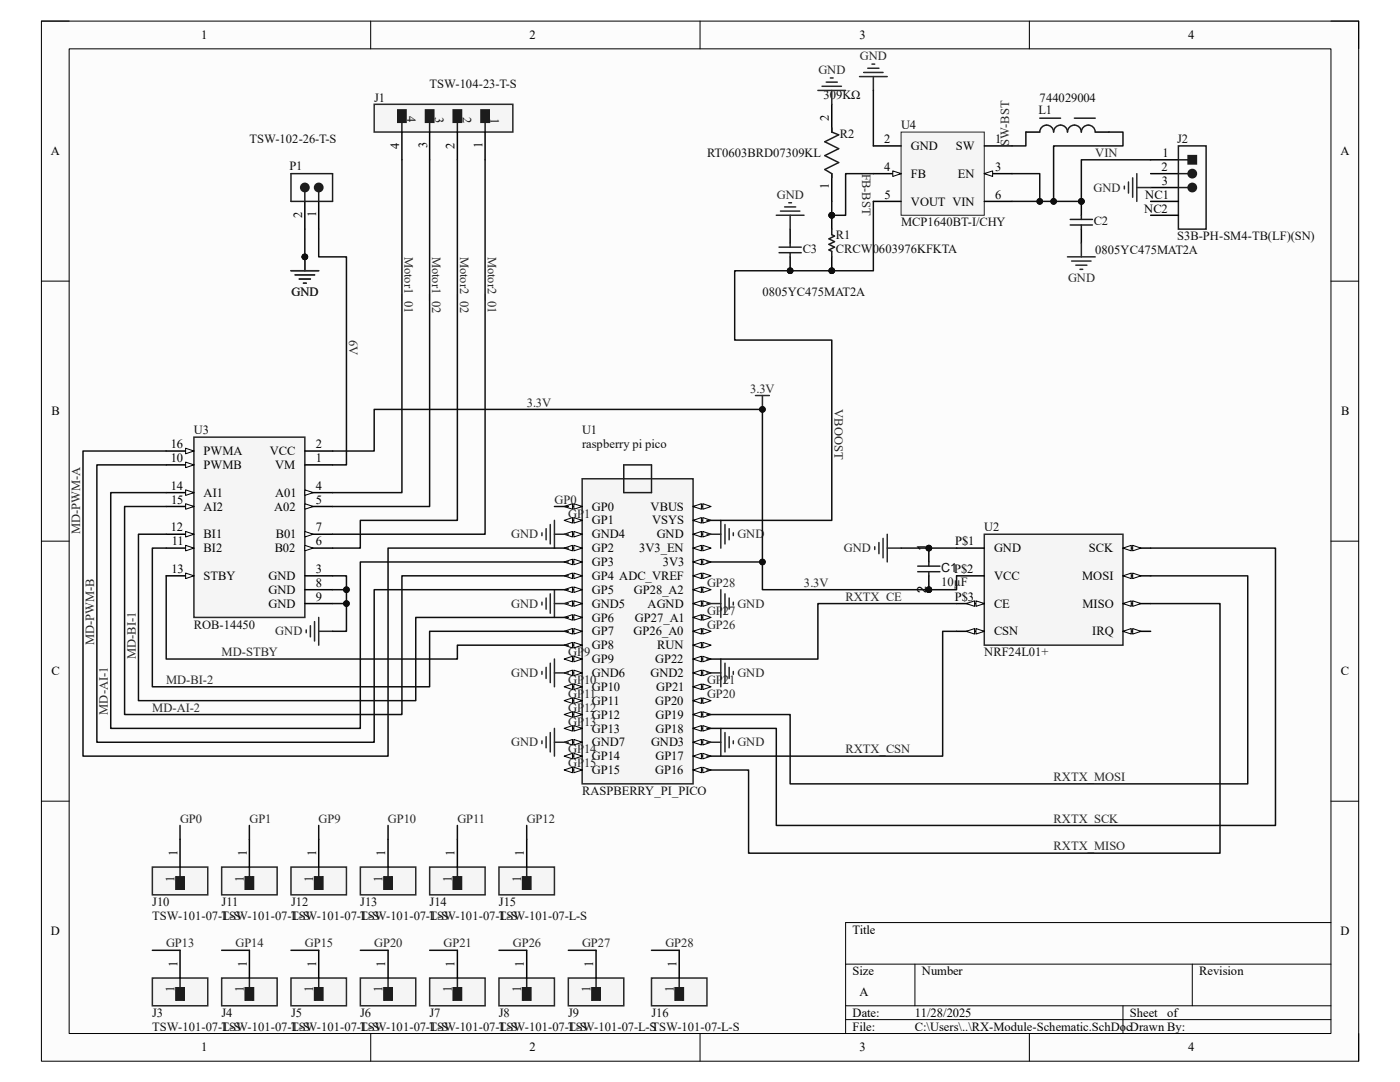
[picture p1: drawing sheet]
<svg xmlns="http://www.w3.org/2000/svg" width="279mm" height="216mm" viewBox="0 0 279 216" stroke-linecap="round" stroke-linejoin="round" font-family="sans-serif">
<defs><g id="words">
<g font-size="2.5">
<text x="40.2" y="7.8">1</text>
<text x="105.7" y="7.8">2</text>
<text x="171.5" y="7.8">3</text>
<text x="237.1" y="7.8">4</text>
<text x="79.7" y="29.7" transform="rotate(-90 79.7 29.7)">4</text>
<text x="85.2" y="29.6" transform="rotate(-90 85.2 29.6)">3</text>
<text x="90.7" y="29.7" transform="rotate(-90 90.7 29.7)">2</text>
<text x="96.3" y="29.5" transform="rotate(-90 96.3 29.5)">1</text>
<text x="165.4" y="24.1" transform="rotate(-90 165.4 24.1)">2</text>
<text x="176.4" y="28.6">2</text>
<text x="181.8" y="29.9">GND</text>
<text x="190.8" y="29.9">SW</text>
<text x="198.6" y="28.6">1</text>
<text x="10.1" y="31">A</text>
<text x="176.4" y="34.1">4</text>
<text x="181.8" y="35.5">FB</text>
<text x="191.2" y="35.5">EN</text>
<text x="198.6" y="34.1">3</text>
<text x="231.8" y="34.1">2</text>
<text x="232" y="31.3">1</text>
<text x="267.5" y="31">A</text>
<text x="165.4" y="37.8" transform="rotate(-90 165.4 37.8)">1</text>
<text x="176.5" y="39.6">5</text>
<text x="181.8" y="41">VOUT VIN</text>
<text x="198.6" y="39.6">6</text>
<text x="228.6" y="39.6">NC1</text>
<text x="231.9" y="36.9">3</text>
<text x="60.3" y="43.6" transform="rotate(-90 60.3 43.6)">2</text>
<text x="63.1" y="43.3" transform="rotate(-90 63.1 43.3)">1</text>
<text x="228.3" y="42.4">NC2</text>
<text x="10.2" y="82.9">B</text>
<text x="267.6" y="82.9">B</text>
<text x="34.1" y="89.5">16</text>
<text x="63" y="89.5">2</text>
<text x="34.1" y="92.2">10</text>
<text x="40.6" y="90.8">PWMA</text>
<text x="40.6" y="93.6">PWMB</text>
<text x="53.8" y="90.8">VCC</text>
<text x="54.9" y="93.6">VM</text>
<text x="63" y="92.2">1</text>
<text x="34.1" y="97.7">14</text>
<text x="34.2" y="100.5">15</text>
<text x="40.6" y="99.1">AI1</text>
<text x="40.6" y="101.9">AI2</text>
<text x="54.7" y="101.9">A02</text>
<text x="54.9" y="99.1">A01</text>
<text x="63" y="97.7">4</text>
<text x="63" y="100.5">5</text>
<text x="118.1" y="101.9">GP0</text>
<text x="129.8" y="101.9">VBUS</text>
<text x="34.1" y="106">12</text>
<text x="40.6" y="107.4">BI1</text>
<text x="55" y="107.4">B01</text>
<text x="63" y="106">7</text>
<text x="118.1" y="104.6">GP1</text>
<text x="118.1" y="107.4">GND4</text>
<text x="130.1" y="104.6">VSYS</text>
<text x="131.1" y="107.4">GND</text>
<text x="34.3" y="108.8">11</text>
<text x="40.6" y="110.2">BI2</text>
<text x="54.8" y="110.2">B02</text>
<text x="63" y="108.8">6</text>
<text x="118.1" y="110.2">GP2</text>
<text x="118.1" y="112.9">GP3</text>
<text x="127.6" y="110.2">3V3_EN</text>
<text x="132.3" y="112.9">3V3</text>
<text x="184.8" y="109.9" transform="rotate(-90 184.8 109.9)">1</text>
<text x="190.6" y="108.8">P$1</text>
<text x="198.4" y="110.2">GND</text>
<text x="217.3" y="110.2">SCK</text>
<text x="34.2" y="114.3">13</text>
<text x="40.6" y="115.7">STBY</text>
<text x="53.6" y="115.7">GND</text>
<text x="53.6" y="118.5">GND</text>
<text x="63" y="114.3">3</text>
<text x="63" y="117.1">8</text>
<text x="63" y="119.9">9</text>
<text x="118.1" y="115.7">GP4 ADC_VREF</text>
<text x="118.1" y="118.5">GP5</text>
<text x="126.5" y="118.5">GP28_A2</text>
<text x="184.8" y="118.4" transform="rotate(-90 184.8 118.4)">2</text>
<text x="190.5" y="119.9">P$3</text>
<text x="198.4" y="115.7">VCC</text>
<text x="216" y="115.7">MOSI</text>
<text x="53.6" y="121.3">GND</text>
<text x="118.1" y="121.3">GND5</text>
<text x="118.1" y="124">GP6</text>
<text x="126.7" y="124">GP27_A1</text>
<text x="129.2" y="121.3">AGND</text>
<text x="198.4" y="121.3">CE</text>
<text x="216" y="121.3">MISO</text>
<text x="118.1" y="126.8">GP7</text>
<text x="118.1" y="129.6">GP8</text>
<text x="126.4" y="126.8">GP26_A0</text>
<text x="131.1" y="129.6">RUN</text>
<text x="198.4" y="126.8">CSN</text>
<text x="218" y="126.8">IRQ</text>
<text x="10.2" y="134.7">C</text>
<text x="118.1" y="132.3">GP9</text>
<text x="118.1" y="135.1">GND6</text>
<text x="118.1" y="137.9">GP10</text>
<text x="129.8" y="135.1">GND2</text>
<text x="130.8" y="132.3">GP22</text>
<text x="131" y="137.9">GP21</text>
<text x="267.6" y="134.7">C</text>
<text x="118.1" y="140.6">GP11</text>
<text x="118.1" y="143.4">GP12</text>
<text x="130.8" y="140.6">GP20</text>
<text x="130.8" y="143.4">GP19</text>
<text x="118.1" y="146.2">GP13</text>
<text x="118.1" y="148.9">GND7</text>
<text x="129.9" y="148.9">GND3</text>
<text x="130.8" y="146.2">GP18</text>
<text x="118.1" y="151.7">GP14</text>
<text x="118.1" y="154.5">GP15</text>
<text x="130.8" y="154.5">GP16</text>
<text x="130.8" y="151.7">GP17</text>
<text x="35.4" y="170.8" transform="rotate(-90 35.4 170.8)">1</text>
<text x="49.2" y="170.8" transform="rotate(-90 49.2 170.8)">1</text>
<text x="63.1" y="170.8" transform="rotate(-90 63.1 170.8)">1</text>
<text x="76.9" y="170.8" transform="rotate(-90 76.9 170.8)">1</text>
<text x="90.7" y="170.8" transform="rotate(-90 90.7 170.8)">1</text>
<text x="104.6" y="170.8" transform="rotate(-90 104.6 170.8)">1</text>
<text x="10.2" y="186.6">D</text>
<text x="170.1" y="186.3">Title</text>
<text x="267.5" y="186.6">D</text>
<text x="35.4" y="192.9" transform="rotate(-90 35.4 192.9)">1</text>
<text x="49.2" y="192.9" transform="rotate(-90 49.2 192.9)">1</text>
<text x="63.1" y="192.9" transform="rotate(-90 63.1 192.9)">1</text>
<text x="76.9" y="192.9" transform="rotate(-90 76.9 192.9)">1</text>
<text x="90.7" y="192.9" transform="rotate(-90 90.7 192.9)">1</text>
<text x="104.6" y="192.9" transform="rotate(-90 104.6 192.9)">1</text>
<text x="118.4" y="192.9" transform="rotate(-90 118.4 192.9)">1</text>
<text x="135" y="192.9" transform="rotate(-90 135 192.9)">1</text>
<text x="170.1" y="194.6">Size</text>
<text x="184" y="194.6">Number</text>
<text x="239.3" y="194.6">Revision</text>
<text x="170.1" y="202.9">Date:</text>
<text x="171.5" y="198.8">A</text>
<text x="182.6" y="202.9">11/28/2025</text>
<text x="225.5" y="202.9">Sheet</text>
<text x="232.9" y="202.9">of</text>
<text x="40.2" y="209.8">1</text>
<text x="105.7" y="209.8">2</text>
<text x="170.1" y="205.7">File:</text>
<text x="171.5" y="209.8">3</text>
<text x="182.6" y="205.7">C:\Users\..\RX-Module-Schematic.SchDocDrawn By:</text>
<text x="237.1" y="209.8">4</text>
</g>
<g font-size="2.5" fill="#262626">
<text x="171.6" y="12">GND</text>
<text x="163.3" y="14.7">GND</text>
<text x="201.4" y="29.1" transform="rotate(-90 201.4 29.1)">SW-BST</text>
<text x="172.1" y="34.6" transform="rotate(90 172.1 34.6)">FB-BST</text>
<text x="218.6" y="31.3">VIN</text>
<text x="155" y="39.6">GND</text>
<text x="218.2" y="38.3">GND</text>
<text x="80.7" y="51.3" transform="rotate(90 80.7 51.3)">Motor1_01</text>
<text x="86.3" y="51.3" transform="rotate(90 86.3 51.3)">Motor1_02</text>
<text x="91.8" y="51.3" transform="rotate(90 91.8 51.3)">Motor2_02</text>
<text x="97.4" y="51.3" transform="rotate(90 97.4 51.3)">Motor2_01</text>
<text x="58.2" y="59">GND</text>
<text x="213.1" y="56.2">GND</text>
<text x="69.7" y="67.9" transform="rotate(90 69.7 67.9)">6V</text>
<text x="105.1" y="81.2">3.3V</text>
<text x="149.7" y="78.4">3.3V</text>
<text x="166.5" y="81.7" transform="rotate(90 166.5 81.7)">VBOOST</text>
<text x="110.7" y="100.5">GP0</text>
<text x="16" y="106.6" transform="rotate(-90 16 106.6)">MD-PWM-A</text>
<text x="102" y="107.4">GND</text>
<text x="113.4" y="103.3">GP1</text>
<text x="147.2" y="107.4">GND</text>
<text x="168.4" y="110.2">GND</text>
<text x="141.1" y="117.1">GP28</text>
<text x="160.4" y="117.1">3.3V</text>
<text x="168.7" y="119.9">RXTX_CE</text>
<text x="102" y="121.3">GND</text>
<text x="141.1" y="125.4">GP26</text>
<text x="141.1" y="122.6">GP27</text>
<text x="147.2" y="121.3">GND</text>
<text x="18.8" y="128.7" transform="rotate(-90 18.8 128.7)">MD-PWM-B</text>
<text x="27.1" y="131.5" transform="rotate(-90 27.1 131.5)">MD-BI-1</text>
<text x="44.2" y="130.9">MD-STBY</text>
<text x="54.9" y="126.8">GND</text>
<text x="113.4" y="130.9">GP9</text>
<text x="33.1" y="136.5">MD-BI-2</text>
<text x="102" y="135.1">GND</text>
<text x="113.4" y="136.5">GP10</text>
<text x="141.1" y="136.5">GP21</text>
<text x="147.2" y="135.1">GND</text>
<text x="21.5" y="142.6" transform="rotate(-90 21.5 142.6)">MD-AI-1</text>
<text x="30.4" y="142">MD-AI-2</text>
<text x="113.4" y="139.2">GP11</text>
<text x="113.4" y="142">GP12</text>
<text x="141.1" y="139.2">GP20</text>
<text x="102" y="148.9">GND</text>
<text x="113.4" y="144.8">GP13</text>
<text x="147.2" y="148.9">GND</text>
<text x="113.4" y="150.3">GP14</text>
<text x="113.4" y="153.1">GP15</text>
<text x="168.7" y="150.3">RXTX_CSN</text>
<text x="210.3" y="155.9">RXTX_MOSI</text>
<text x="35.9" y="164.2">GP0</text>
<text x="49.8" y="164.2">GP1</text>
<text x="63.6" y="164.2">GP9</text>
<text x="77.4" y="164.2">GP10</text>
<text x="91.3" y="164.2">GP11</text>
<text x="105.1" y="164.2">GP12</text>
<text x="210.3" y="164.2">RXTX_SCK</text>
<text x="210.3" y="169.7">RXTX_MISO</text>
<text x="33.1" y="189.1">GP13</text>
<text x="47" y="189.1">GP14</text>
<text x="60.8" y="189.1">GP15</text>
<text x="74.7" y="189.1">GP20</text>
<text x="88.5" y="189.1">GP21</text>
<text x="102.4" y="189.1">GP26</text>
<text x="116.2" y="189.1">GP27</text>
<text x="132.8" y="189.1">GP28</text>
</g>
<g font-size="2.5" fill="#0e0e0e">
<text x="85.7" y="17.5">TSW-104-23-T-S</text>
<text x="74.7" y="20.3">J1</text>
<text x="81.3" y="23.2" transform="rotate(90 81.3 23.2)">4</text>
<text x="86.8" y="23.4" transform="rotate(90 86.8 23.4)">3</text>
<text x="92.4" y="23.3" transform="rotate(90 92.4 23.3)">2</text>
<text x="97.9" y="23.5" transform="rotate(90 97.9 23.5)">1</text>
<text x="164.3" y="19.7">309KΩ</text>
<text x="207.2" y="22.7">L1</text>
<text x="207.5" y="20.3">744029004</text>
<text x="49.8" y="28.6">TSW-102-26-T-S</text>
<text x="167.6" y="27.5">R2</text>
<text x="179.8" y="25.8">U4</text>
<text x="234.9" y="28.6">J2</text>
<text x="57.8" y="33.8">P1</text>
<text x="141.1" y="31.3">RT0603BRD07309KL</text>
<text x="166.8" y="47.7">R1</text>
<text x="179.8" y="45.2">MCP1640BT-I/CHY</text>
<text x="218.3" y="44.9">C2</text>
<text x="234.9" y="47.9">S3B-PH-SM4-TB(LF)(SN)</text>
<text x="160.2" y="50.4">C3</text>
<text x="166.8" y="50.4">CRCW0603976KFKTA</text>
<text x="218.6" y="50.7">0805YC475MAT2A</text>
<text x="152.1" y="59">0805YC475MAT2A</text>
<text x="38.7" y="86.7">U3</text>
<text x="116.2" y="89.5">raspberry pi pico</text>
<text x="116.2" y="86.7">U1</text>
<text x="196.4" y="106">U2</text>
<text x="187.8" y="116.8">10µF</text>
<text x="187.8" y="114.1">C1P$2</text>
<text x="38.7" y="125.4">ROB-14450</text>
<text x="196.4" y="130.9">NRF24L01+</text>
<text x="116.2" y="158.6">RASPBERRY_PI_PICO</text>
<text x="34.8" y="175.9" transform="rotate(-90 34.8 175.9)">1</text>
<text x="48.7" y="175.9" transform="rotate(-90 48.7 175.9)">1</text>
<text x="62.5" y="175.9" transform="rotate(-90 62.5 175.9)">1</text>
<text x="76.3" y="175.9" transform="rotate(-90 76.3 175.9)">1</text>
<text x="90.2" y="175.9" transform="rotate(-90 90.2 175.9)">1</text>
<text x="104" y="175.9" transform="rotate(-90 104 175.9)">1</text>
<text x="30.4" y="180.8">J10</text>
<text x="30.4" y="183.5">TSW-101-07-L-S</text>
<text x="44.2" y="180.8">J11</text>
<text x="44.2" y="183.5">TSW-101-07-L-S</text>
<text x="58.1" y="180.8">J12</text>
<text x="58.1" y="183.5">TSW-101-07-L-S</text>
<text x="71.9" y="180.8">J13</text>
<text x="71.9" y="183.5">TSW-101-07-L-S</text>
<text x="85.7" y="180.8">J14</text>
<text x="85.7" y="183.5">TSW-101-07-L-S</text>
<text x="99.6" y="180.8">J15</text>
<text x="99.6" y="183.5">TSW-101-07-L-S</text>
<text x="30.4" y="202.9">J3</text>
<text x="34.8" y="198" transform="rotate(-90 34.8 198)">1</text>
<text x="44.2" y="202.9">J4</text>
<text x="48.7" y="198" transform="rotate(-90 48.7 198)">1</text>
<text x="58.1" y="202.9">J5</text>
<text x="62.5" y="198" transform="rotate(-90 62.5 198)">1</text>
<text x="71.9" y="202.9">J6</text>
<text x="76.3" y="198" transform="rotate(-90 76.3 198)">1</text>
<text x="85.7" y="202.9">J7</text>
<text x="90.2" y="198" transform="rotate(-90 90.2 198)">1</text>
<text x="99.6" y="202.9">J8</text>
<text x="104" y="198" transform="rotate(-90 104 198)">1</text>
<text x="113.4" y="202.9">J9</text>
<text x="117.9" y="198" transform="rotate(-90 117.9 198)">1</text>
<text x="130" y="202.9">J16</text>
<text x="134.5" y="198" transform="rotate(-90 134.5 198)">1</text>
<text x="30.4" y="205.7">TSW-101-07-L-S</text>
<text x="44.2" y="205.7">TSW-101-07-L-S</text>
<text x="58.1" y="205.7">TSW-101-07-L-S</text>
<text x="71.9" y="205.7">TSW-101-07-L-S</text>
<text x="85.7" y="205.7">TSW-101-07-L-S</text>
<text x="99.6" y="205.7">TSW-101-07-L-S</text>
<text x="113.4" y="205.7">TSW-101-07-L-STSW-101-07-L-S</text>
</g>
</g></defs>
<path d="M8.3 4.2h262.9v207.6h-262.9z" fill-rule="evenodd" fill="#fcfcfc"/>
<path d="M8.3 4.2h262.9v207.6h-262.9z" fill="none" stroke="#000" stroke-width=".2"/>
<path d="M13.8 9.7h251.8v196.5h-251.8z" fill-rule="evenodd" fill="#fcfcfc"/>
<g fill="none" stroke="#000" stroke-width=".2">
<path d="M8.3 4.2h5.5M13.8 9.7h251.8v196.5h-251.8zM74 4.2v5.5M139.7 4.2v5.5M205.4 4.2v5.5M265.6 4.2h5.6v5.5M8.3 56.1h5.5M265.6 56.1h5.6M8.3 108h5.5M265.6 108h5.6M8.3 159.9h5.5M265.6 159.9h5.6"/>
<path d="M168.8 192.4h96.8M182.6 192.4v8.3M237.9 192.4v8.3M265.6 184.1h-96.8v22.1M74 206.2v5.6M139.7 206.2v5.6M168.8 200.7h96.8M168.8 203.5h96.8M205.4 206.2v5.6M224.1 200.7v5.5M271.2 206.2v5.6"/>
</g>
<path d="M116.2 95.5h22.1v60.9h-22.1z" fill-rule="evenodd" fill="#f5f5f5"/>
<path d="M116.2 95.5h22.1v60.9h-22.1z" fill="none" stroke="#262626" stroke-width=".3"/>
<path d="M124.5 92.8h5.5v5.5h-5.5z" fill="none" stroke="#1c1c1c" stroke-width=".3"/>
<path d="M113.4 101.1h2.8" fill="none" stroke="#000" stroke-width=".3"/>
<path d="M114.5 100.5l1.7 .6-1.7 .5z" fill="#fbfbfb"/>
<path d="M114.5 100.5l1.7 .6-1.7 .5z" fill="none" stroke="#000" stroke-width=".2"/>
<path d="M112.6 101.1l1.6-.6v1.1z" fill="#fbfbfb"/>
<path d="M112.6 101.1l1.6-.6v1.1z" fill="none" stroke="#000" stroke-width=".2"/>
<path d="M113.4 103.8h2.8" fill="none" stroke="#000" stroke-width=".3"/>
<path d="M114.5 103.3l1.7 .5-1.7 .6z" fill="#fbfbfb"/>
<path d="M114.5 103.3l1.7 .5-1.7 .6z" fill="none" stroke="#000" stroke-width=".2"/>
<path d="M112.6 103.8l1.6-.5v1.1z" fill="#fbfbfb"/>
<path d="M112.6 103.8l1.6-.5v1.1z" fill="none" stroke="#000" stroke-width=".2"/>
<path d="M113.4 106.6h2.8" fill="none" stroke="#000" stroke-width=".3"/>
<path d="M114.5 106l1.7 .6-1.7 .6z" fill="#fbfbfb"/>
<path d="M114.5 106l1.7 .6-1.7 .6z" fill="none" stroke="#000" stroke-width=".2"/>
<path d="M112.6 106.6l1.6-.6v1.2z" fill="#fbfbfb"/>
<path d="M112.6 106.6l1.6-.6v1.2z" fill="none" stroke="#000" stroke-width=".2"/>
<path d="M113.4 109.4h2.8" fill="none" stroke="#000" stroke-width=".3"/>
<path d="M114.5 108.8l1.7 .6-1.7 .5z" fill="#fbfbfb"/>
<path d="M114.5 108.8l1.7 .6-1.7 .5z" fill="none" stroke="#000" stroke-width=".2"/>
<path d="M112.6 109.4l1.6-.6v1.1z" fill="#fbfbfb"/>
<path d="M112.6 109.4l1.6-.6v1.1z" fill="none" stroke="#000" stroke-width=".2"/>
<path d="M113.4 112.1h2.8" fill="none" stroke="#000" stroke-width=".3"/>
<path d="M114.5 111.6l1.7 .5-1.7 .6z" fill="#fbfbfb"/>
<path d="M114.5 111.6l1.7 .5-1.7 .6z" fill="none" stroke="#000" stroke-width=".2"/>
<path d="M112.6 112.1l1.6-.5v1.1z" fill="#fbfbfb"/>
<path d="M112.6 112.1l1.6-.5v1.1z" fill="none" stroke="#000" stroke-width=".2"/>
<path d="M113.4 114.9h2.8" fill="none" stroke="#000" stroke-width=".3"/>
<path d="M114.5 114.3l1.7 .6-1.7 .6z" fill="#fbfbfb"/>
<path d="M114.5 114.3l1.7 .6-1.7 .6z" fill="none" stroke="#000" stroke-width=".2"/>
<path d="M112.6 114.9l1.6-.6v1.2z" fill="#fbfbfb"/>
<path d="M112.6 114.9l1.6-.6v1.2z" fill="none" stroke="#000" stroke-width=".2"/>
<path d="M113.4 117.7h2.8" fill="none" stroke="#000" stroke-width=".3"/>
<path d="M114.5 117.1l1.7 .6-1.7 .5z" fill="#fbfbfb"/>
<path d="M114.5 117.1l1.7 .6-1.7 .5z" fill="none" stroke="#000" stroke-width=".2"/>
<path d="M112.6 117.7l1.6-.6v1.1z" fill="#fbfbfb"/>
<path d="M112.6 117.7l1.6-.6v1.1z" fill="none" stroke="#000" stroke-width=".2"/>
<path d="M113.4 120.4h2.8" fill="none" stroke="#000" stroke-width=".3"/>
<path d="M114.5 119.9l1.7 .5-1.7 .6z" fill="#fbfbfb"/>
<path d="M114.5 119.9l1.7 .5-1.7 .6z" fill="none" stroke="#000" stroke-width=".2"/>
<path d="M112.6 120.4l1.6-.5v1.1z" fill="#fbfbfb"/>
<path d="M112.6 120.4l1.6-.5v1.1z" fill="none" stroke="#000" stroke-width=".2"/>
<path d="M113.4 123.2h2.8" fill="none" stroke="#000" stroke-width=".3"/>
<path d="M114.5 122.7l1.7 .5-1.7 .6z" fill="#fbfbfb"/>
<path d="M114.5 122.7l1.7 .5-1.7 .6z" fill="none" stroke="#000" stroke-width=".2"/>
<path d="M112.6 123.2l1.6-.5v1.1z" fill="#fbfbfb"/>
<path d="M112.6 123.2l1.6-.5v1.1z" fill="none" stroke="#000" stroke-width=".2"/>
<path d="M113.4 126h2.8" fill="none" stroke="#000" stroke-width=".3"/>
<path d="M114.5 125.4l1.7 .6-1.7 .5z" fill="#fbfbfb"/>
<path d="M114.5 125.4l1.7 .6-1.7 .5z" fill="none" stroke="#000" stroke-width=".2"/>
<path d="M112.6 126l1.6-.6v1.1z" fill="#fbfbfb"/>
<path d="M112.6 126l1.6-.6v1.1z" fill="none" stroke="#000" stroke-width=".2"/>
<path d="M113.4 128.7h2.8" fill="none" stroke="#000" stroke-width=".3"/>
<path d="M114.5 128.2l1.7 .5-1.7 .6z" fill="#fbfbfb"/>
<path d="M114.5 128.2l1.7 .5-1.7 .6z" fill="none" stroke="#000" stroke-width=".2"/>
<path d="M112.6 128.7l1.6-.5v1.1z" fill="#fbfbfb"/>
<path d="M112.6 128.7l1.6-.5v1.1z" fill="none" stroke="#000" stroke-width=".2"/>
<path d="M113.4 131.5h2.8" fill="none" stroke="#000" stroke-width=".3"/>
<path d="M114.5 131l1.7 .5-1.7 .6z" fill="#fbfbfb"/>
<path d="M114.5 131l1.7 .5-1.7 .6z" fill="none" stroke="#000" stroke-width=".2"/>
<path d="M112.6 131.5l1.6-.5v1.1z" fill="#fbfbfb"/>
<path d="M112.6 131.5l1.6-.5v1.1z" fill="none" stroke="#000" stroke-width=".2"/>
<path d="M113.4 134.3h2.8" fill="none" stroke="#000" stroke-width=".3"/>
<path d="M114.5 133.7l1.7 .6-1.7 .5z" fill="#fbfbfb"/>
<path d="M114.5 133.7l1.7 .6-1.7 .5z" fill="none" stroke="#000" stroke-width=".2"/>
<path d="M112.6 134.3l1.6-.6v1.1z" fill="#fbfbfb"/>
<path d="M112.6 134.3l1.6-.6v1.1z" fill="none" stroke="#000" stroke-width=".2"/>
<path d="M113.4 137h2.8" fill="none" stroke="#000" stroke-width=".3"/>
<path d="M114.5 136.5l1.7 .5-1.7 .6z" fill="#fbfbfb"/>
<path d="M114.5 136.5l1.7 .5-1.7 .6z" fill="none" stroke="#000" stroke-width=".2"/>
<path d="M112.6 137l1.6-.5v1.1z" fill="#fbfbfb"/>
<path d="M112.6 137l1.6-.5v1.1z" fill="none" stroke="#000" stroke-width=".2"/>
<path d="M113.4 139.8h2.8" fill="none" stroke="#000" stroke-width=".3"/>
<path d="M114.5 139.3l1.7 .5-1.7 .6z" fill="#fbfbfb"/>
<path d="M114.5 139.3l1.7 .5-1.7 .6z" fill="none" stroke="#000" stroke-width=".2"/>
<path d="M112.6 139.8l1.6-.5v1.1z" fill="#fbfbfb"/>
<path d="M112.6 139.8l1.6-.5v1.1z" fill="none" stroke="#000" stroke-width=".2"/>
<path d="M113.4 142.6h2.8" fill="none" stroke="#000" stroke-width=".3"/>
<path d="M114.5 142l1.7 .6-1.7 .5z" fill="#fbfbfb"/>
<path d="M114.5 142l1.7 .6-1.7 .5z" fill="none" stroke="#000" stroke-width=".2"/>
<path d="M112.6 142.6l1.6-.6v1.1z" fill="#fbfbfb"/>
<path d="M112.6 142.6l1.6-.6v1.1z" fill="none" stroke="#000" stroke-width=".2"/>
<path d="M113.4 145.3h2.8" fill="none" stroke="#000" stroke-width=".3"/>
<path d="M114.5 144.8l1.7 .5-1.7 .6z" fill="#fbfbfb"/>
<path d="M114.5 144.8l1.7 .5-1.7 .6z" fill="none" stroke="#000" stroke-width=".2"/>
<path d="M112.6 145.3l1.6-.5v1.1z" fill="#fbfbfb"/>
<path d="M112.6 145.3l1.6-.5v1.1z" fill="none" stroke="#000" stroke-width=".2"/>
<path d="M113.4 148.1h2.8" fill="none" stroke="#000" stroke-width=".3"/>
<path d="M114.5 147.6l1.7 .5-1.7 .6z" fill="#fbfbfb"/>
<path d="M114.5 147.6l1.7 .5-1.7 .6z" fill="none" stroke="#000" stroke-width=".2"/>
<path d="M112.6 148.1l1.6-.5v1.1z" fill="#fbfbfb"/>
<path d="M112.6 148.1l1.6-.5v1.1z" fill="none" stroke="#000" stroke-width=".2"/>
<path d="M113.4 150.9h2.8" fill="none" stroke="#000" stroke-width=".3"/>
<path d="M114.5 150.3l1.7 .6-1.7 .5z" fill="#fbfbfb"/>
<path d="M114.5 150.3l1.7 .6-1.7 .5z" fill="none" stroke="#000" stroke-width=".2"/>
<path d="M112.6 150.9l1.6-.6v1.1z" fill="#fbfbfb"/>
<path d="M112.6 150.9l1.6-.6v1.1z" fill="none" stroke="#000" stroke-width=".2"/>
<path d="M113.4 153.6h2.8" fill="none" stroke="#000" stroke-width=".3"/>
<path d="M114.5 153.1l1.7 .5-1.7 .6z" fill="#fbfbfb"/>
<path d="M114.5 153.1l1.7 .5-1.7 .6z" fill="none" stroke="#000" stroke-width=".2"/>
<path d="M112.6 153.6l1.6-.5v1.1z" fill="#fbfbfb"/>
<path d="M112.6 153.6l1.6-.5v1.1z" fill="none" stroke="#000" stroke-width=".2"/>
<path d="M138.3 101.1h2.8" fill="none" stroke="#000" stroke-width=".3"/>
<path d="M138.3 101.1l1.7-.6v1.1z" fill="#fbfbfb"/>
<path d="M138.3 101.1l1.7-.6v1.1z" fill="none" stroke="#000" stroke-width=".2"/>
<path d="M140.3 100.5l1.6 .6-1.6 .5z" fill="#fbfbfb"/>
<path d="M140.3 100.5l1.6 .6-1.6 .5z" fill="none" stroke="#000" stroke-width=".2"/>
<path d="M138.3 103.8h2.8" fill="none" stroke="#000" stroke-width=".3"/>
<path d="M138.3 103.8l1.7-.5v1.1z" fill="#fbfbfb"/>
<path d="M138.3 103.8l1.7-.5v1.1z" fill="none" stroke="#000" stroke-width=".2"/>
<path d="M140.3 103.3l1.6 .5-1.6 .6z" fill="#fbfbfb"/>
<path d="M140.3 103.3l1.6 .5-1.6 .6z" fill="none" stroke="#000" stroke-width=".2"/>
<path d="M138.3 106.6h2.8" fill="none" stroke="#000" stroke-width=".3"/>
<path d="M138.3 106.6l1.7-.6v1.2z" fill="#fbfbfb"/>
<path d="M138.3 106.6l1.7-.6v1.2z" fill="none" stroke="#000" stroke-width=".2"/>
<path d="M140.3 106l1.6 .6-1.6 .6z" fill="#fbfbfb"/>
<path d="M140.3 106l1.6 .6-1.6 .6z" fill="none" stroke="#000" stroke-width=".2"/>
<path d="M138.3 109.4h2.8" fill="none" stroke="#000" stroke-width=".3"/>
<path d="M138.3 109.4l1.7-.6v1.1z" fill="#fbfbfb"/>
<path d="M138.3 109.4l1.7-.6v1.1z" fill="none" stroke="#000" stroke-width=".2"/>
<path d="M140.3 108.8l1.6 .6-1.6 .5z" fill="#fbfbfb"/>
<path d="M140.3 108.8l1.6 .6-1.6 .5z" fill="none" stroke="#000" stroke-width=".2"/>
<path d="M138.3 112.1h2.8" fill="none" stroke="#000" stroke-width=".3"/>
<path d="M138.3 112.1l1.7-.5v1.1z" fill="#fbfbfb"/>
<path d="M138.3 112.1l1.7-.5v1.1z" fill="none" stroke="#000" stroke-width=".2"/>
<path d="M140.3 111.6l1.6 .5-1.6 .6z" fill="#fbfbfb"/>
<path d="M140.3 111.6l1.6 .5-1.6 .6z" fill="none" stroke="#000" stroke-width=".2"/>
<path d="M138.3 114.9h2.8" fill="none" stroke="#000" stroke-width=".3"/>
<path d="M138.3 114.9l1.7-.6v1.2z" fill="#fbfbfb"/>
<path d="M138.3 114.9l1.7-.6v1.2z" fill="none" stroke="#000" stroke-width=".2"/>
<path d="M140.3 114.3l1.6 .6-1.6 .6z" fill="#fbfbfb"/>
<path d="M140.3 114.3l1.6 .6-1.6 .6z" fill="none" stroke="#000" stroke-width=".2"/>
<path d="M138.3 117.7h2.8" fill="none" stroke="#000" stroke-width=".3"/>
<path d="M138.3 117.7l1.7-.6v1.1z" fill="#fbfbfb"/>
<path d="M138.3 117.7l1.7-.6v1.1z" fill="none" stroke="#000" stroke-width=".2"/>
<path d="M140.3 117.1l1.6 .6-1.6 .5z" fill="#fbfbfb"/>
<path d="M140.3 117.1l1.6 .6-1.6 .5z" fill="none" stroke="#000" stroke-width=".2"/>
<path d="M138.3 120.4h2.8" fill="none" stroke="#000" stroke-width=".3"/>
<path d="M138.3 120.4l1.7-.5v1.1z" fill="#fbfbfb"/>
<path d="M138.3 120.4l1.7-.5v1.1z" fill="none" stroke="#000" stroke-width=".2"/>
<path d="M140.3 119.9l1.6 .5-1.6 .6z" fill="#fbfbfb"/>
<path d="M140.3 119.9l1.6 .5-1.6 .6z" fill="none" stroke="#000" stroke-width=".2"/>
<path d="M138.3 123.2h2.8" fill="none" stroke="#000" stroke-width=".3"/>
<path d="M138.3 123.2l1.7-.5v1.1z" fill="#fbfbfb"/>
<path d="M138.3 123.2l1.7-.5v1.1z" fill="none" stroke="#000" stroke-width=".2"/>
<path d="M140.3 122.7l1.6 .5-1.6 .6z" fill="#fbfbfb"/>
<path d="M140.3 122.7l1.6 .5-1.6 .6z" fill="none" stroke="#000" stroke-width=".2"/>
<path d="M138.3 126h2.8" fill="none" stroke="#000" stroke-width=".3"/>
<path d="M138.3 126l1.7-.6v1.1z" fill="#fbfbfb"/>
<path d="M138.3 126l1.7-.6v1.1z" fill="none" stroke="#000" stroke-width=".2"/>
<path d="M140.3 125.4l1.6 .6-1.6 .5z" fill="#fbfbfb"/>
<path d="M140.3 125.4l1.6 .6-1.6 .5z" fill="none" stroke="#000" stroke-width=".2"/>
<path d="M138.3 128.7h2.8" fill="none" stroke="#000" stroke-width=".3"/>
<path d="M138.3 128.7l1.7-.5v1.1z" fill="#fbfbfb"/>
<path d="M138.3 128.7l1.7-.5v1.1z" fill="none" stroke="#000" stroke-width=".2"/>
<path d="M140.3 128.2l1.6 .5-1.6 .6z" fill="#fbfbfb"/>
<path d="M140.3 128.2l1.6 .5-1.6 .6z" fill="none" stroke="#000" stroke-width=".2"/>
<path d="M138.3 131.5h2.8" fill="none" stroke="#000" stroke-width=".3"/>
<path d="M138.3 131.5l1.7-.5v1.1z" fill="#fbfbfb"/>
<path d="M138.3 131.5l1.7-.5v1.1z" fill="none" stroke="#000" stroke-width=".2"/>
<path d="M140.3 131l1.6 .5-1.6 .6z" fill="#fbfbfb"/>
<path d="M140.3 131l1.6 .5-1.6 .6z" fill="none" stroke="#000" stroke-width=".2"/>
<path d="M138.3 134.3h2.8" fill="none" stroke="#000" stroke-width=".3"/>
<path d="M138.3 134.3l1.7-.6v1.1z" fill="#fbfbfb"/>
<path d="M138.3 134.3l1.7-.6v1.1z" fill="none" stroke="#000" stroke-width=".2"/>
<path d="M140.3 133.7l1.6 .6-1.6 .5z" fill="#fbfbfb"/>
<path d="M140.3 133.7l1.6 .6-1.6 .5z" fill="none" stroke="#000" stroke-width=".2"/>
<path d="M138.3 137h2.8" fill="none" stroke="#000" stroke-width=".3"/>
<path d="M138.3 137l1.7-.5v1.1z" fill="#fbfbfb"/>
<path d="M138.3 137l1.7-.5v1.1z" fill="none" stroke="#000" stroke-width=".2"/>
<path d="M140.3 136.5l1.6 .5-1.6 .6z" fill="#fbfbfb"/>
<path d="M140.3 136.5l1.6 .5-1.6 .6z" fill="none" stroke="#000" stroke-width=".2"/>
<path d="M138.3 139.8h2.8" fill="none" stroke="#000" stroke-width=".3"/>
<path d="M138.3 139.8l1.7-.5v1.1z" fill="#fbfbfb"/>
<path d="M138.3 139.8l1.7-.5v1.1z" fill="none" stroke="#000" stroke-width=".2"/>
<path d="M140.3 139.3l1.6 .5-1.6 .6z" fill="#fbfbfb"/>
<path d="M140.3 139.3l1.6 .5-1.6 .6z" fill="none" stroke="#000" stroke-width=".2"/>
<path d="M138.3 142.6h2.8" fill="none" stroke="#000" stroke-width=".3"/>
<path d="M138.3 142.6l1.7-.6v1.1z" fill="#fbfbfb"/>
<path d="M138.3 142.6l1.7-.6v1.1z" fill="none" stroke="#000" stroke-width=".2"/>
<path d="M140.3 142l1.6 .6-1.6 .5z" fill="#fbfbfb"/>
<path d="M140.3 142l1.6 .6-1.6 .5z" fill="none" stroke="#000" stroke-width=".2"/>
<path d="M138.3 145.3h2.8" fill="none" stroke="#000" stroke-width=".3"/>
<path d="M138.3 145.3l1.7-.5v1.1z" fill="#fbfbfb"/>
<path d="M138.3 145.3l1.7-.5v1.1z" fill="none" stroke="#000" stroke-width=".2"/>
<path d="M140.3 144.8l1.6 .5-1.6 .6z" fill="#fbfbfb"/>
<path d="M140.3 144.8l1.6 .5-1.6 .6z" fill="none" stroke="#000" stroke-width=".2"/>
<path d="M138.3 148.1h2.8" fill="none" stroke="#000" stroke-width=".3"/>
<path d="M138.3 148.1l1.7-.5v1.1z" fill="#fbfbfb"/>
<path d="M138.3 148.1l1.7-.5v1.1z" fill="none" stroke="#000" stroke-width=".2"/>
<path d="M140.3 147.6l1.6 .5-1.6 .6z" fill="#fbfbfb"/>
<path d="M140.3 147.6l1.6 .5-1.6 .6z" fill="none" stroke="#000" stroke-width=".2"/>
<path d="M138.3 150.9h2.8" fill="none" stroke="#000" stroke-width=".3"/>
<path d="M138.3 150.9l1.7-.6v1.1z" fill="#fbfbfb"/>
<path d="M138.3 150.9l1.7-.6v1.1z" fill="none" stroke="#000" stroke-width=".2"/>
<path d="M140.3 150.3l1.6 .6-1.6 .5z" fill="#fbfbfb"/>
<path d="M140.3 150.3l1.6 .6-1.6 .5z" fill="none" stroke="#000" stroke-width=".2"/>
<path d="M138.3 153.6h2.8" fill="none" stroke="#000" stroke-width=".3"/>
<path d="M138.3 153.6l1.7-.5v1.1z" fill="#fbfbfb"/>
<path d="M138.3 153.6l1.7-.5v1.1z" fill="none" stroke="#000" stroke-width=".2"/>
<path d="M140.3 153.1l1.6 .5-1.6 .6z" fill="#fbfbfb"/>
<path d="M140.3 153.1l1.6 .5-1.6 .6z" fill="none" stroke="#000" stroke-width=".2"/>
<path d="M196.4 106.6h27.7v22.1h-27.7z" fill-rule="evenodd" fill="#f5f5f5"/>
<path d="M196.4 106.6h27.7v22.1h-27.7z" fill="none" stroke="#262626" stroke-width=".3"/>
<path d="M190.9 109.4h5.5M190.9 114.9h5.5M190.9 120.4h5.5" fill="none" stroke="#000" stroke-width=".3"/>
<path d="M194.8 119.9l1.6 .5-1.6 .6z" fill="#fbfbfb"/>
<path d="M194.8 119.9l1.6 .5-1.6 .6z" fill="none" stroke="#000" stroke-width=".2"/>
<path d="M192.8 120.4l1.7-.5v1.1z" fill="#fbfbfb"/>
<path d="M192.8 120.4l1.7-.5v1.1z" fill="none" stroke="#000" stroke-width=".2"/>
<path d="M190.9 126h5.5" fill="none" stroke="#000" stroke-width=".3"/>
<path d="M194.8 125.4l1.6 .6-1.6 .5z" fill="#fbfbfb"/>
<path d="M194.8 125.4l1.6 .6-1.6 .5z" fill="none" stroke="#000" stroke-width=".2"/>
<path d="M192.8 126l1.7-.6v1.1z" fill="#fbfbfb"/>
<path d="M192.8 126l1.7-.6v1.1z" fill="none" stroke="#000" stroke-width=".2"/>
<path d="M224.1 109.4h5.5" fill="none" stroke="#000" stroke-width=".3"/>
<path d="M224.1 109.4l1.7-.6v1.1z" fill="#fbfbfb"/>
<path d="M224.1 109.4l1.7-.6v1.1z" fill="none" stroke="#000" stroke-width=".2"/>
<path d="M226 108.8l1.7 .6-1.7 .5z" fill="#fbfbfb"/>
<path d="M226 108.8l1.7 .6-1.7 .5z" fill="none" stroke="#000" stroke-width=".2"/>
<path d="M224.1 114.9h5.5" fill="none" stroke="#000" stroke-width=".3"/>
<path d="M224.1 114.9l1.7-.5v1.1z" fill="#fbfbfb"/>
<path d="M224.1 114.9l1.7-.5v1.1z" fill="none" stroke="#000" stroke-width=".2"/>
<path d="M226 114.4l1.7 .5-1.7 .6z" fill="#fbfbfb"/>
<path d="M226 114.4l1.7 .5-1.7 .6z" fill="none" stroke="#000" stroke-width=".2"/>
<path d="M224.1 120.4h5.5" fill="none" stroke="#000" stroke-width=".3"/>
<path d="M224.1 120.4l1.7-.5v1.1z" fill="#fbfbfb"/>
<path d="M224.1 120.4l1.7-.5v1.1z" fill="none" stroke="#000" stroke-width=".2"/>
<path d="M226 119.9l1.7 .5-1.7 .6z" fill="#fbfbfb"/>
<path d="M226 119.9l1.7 .5-1.7 .6z" fill="none" stroke="#000" stroke-width=".2"/>
<path d="M224.1 126h5.5" fill="none" stroke="#000" stroke-width=".3"/>
<path d="M224.1 126l1.7-.6v1.1z" fill="#fbfbfb"/>
<path d="M224.1 126l1.7-.6v1.1z" fill="none" stroke="#000" stroke-width=".2"/>
<path d="M226 125.4l1.7 .6-1.7 .5z" fill="#fbfbfb"/>
<path d="M226 125.4l1.7 .6-1.7 .5z" fill="none" stroke="#000" stroke-width=".2"/>
<path d="M38.7 87.2h22.1v36h-22.1z" fill-rule="evenodd" fill="#f5f5f5"/>
<path d="M38.7 87.2h22.1v36h-22.1z" fill="none" stroke="#262626" stroke-width=".3"/>
<path d="M33.2 90h5.5" fill="none" stroke="#000" stroke-width=".3"/>
<path d="M37 89.4l1.7 .6-1.7 .6z" fill="#fbfbfb"/>
<path d="M37 89.4l1.7 .6-1.7 .6z" fill="none" stroke="#000" stroke-width=".2"/>
<path d="M33.2 92.8h5.5" fill="none" stroke="#000" stroke-width=".3"/>
<path d="M37 92.2l1.7 .6-1.7 .5z" fill="#fbfbfb"/>
<path d="M37 92.2l1.7 .6-1.7 .5z" fill="none" stroke="#000" stroke-width=".2"/>
<path d="M33.2 98.3h5.5" fill="none" stroke="#000" stroke-width=".3"/>
<path d="M37 97.7l1.7 .6-1.7 .5z" fill="#fbfbfb"/>
<path d="M37 97.7l1.7 .6-1.7 .5z" fill="none" stroke="#000" stroke-width=".2"/>
<path d="M33.2 101.1h5.5" fill="none" stroke="#000" stroke-width=".3"/>
<path d="M37 100.5l1.7 .6-1.7 .5z" fill="#fbfbfb"/>
<path d="M37 100.5l1.7 .6-1.7 .5z" fill="none" stroke="#000" stroke-width=".2"/>
<path d="M33.2 106.6h5.5" fill="none" stroke="#000" stroke-width=".3"/>
<path d="M37 106l1.7 .6-1.7 .6z" fill="#fbfbfb"/>
<path d="M37 106l1.7 .6-1.7 .6z" fill="none" stroke="#000" stroke-width=".2"/>
<path d="M33.2 109.4h5.5" fill="none" stroke="#000" stroke-width=".3"/>
<path d="M37 108.8l1.7 .6-1.7 .5z" fill="#fbfbfb"/>
<path d="M37 108.8l1.7 .6-1.7 .5z" fill="none" stroke="#000" stroke-width=".2"/>
<path d="M33.2 114.9h5.5" fill="none" stroke="#000" stroke-width=".3"/>
<path d="M37 114.3l1.7 .6-1.7 .6z" fill="#fbfbfb"/>
<path d="M37 114.3l1.7 .6-1.7 .6z" fill="none" stroke="#000" stroke-width=".2"/>
<path d="M60.8 90h5.6M60.8 92.8h5.6M60.8 98.3h5.6" fill="none" stroke="#000" stroke-width=".3"/>
<path d="M60.8 97.7l1.7 .6-1.7 .5z" fill="#fbfbfb"/>
<path d="M60.8 97.7l1.7 .6-1.7 .5z" fill="none" stroke="#000" stroke-width=".2"/>
<path d="M60.8 101.1h5.6" fill="none" stroke="#000" stroke-width=".3"/>
<path d="M60.8 100.5l1.7 .6-1.7 .5z" fill="#fbfbfb"/>
<path d="M60.8 100.5l1.7 .6-1.7 .5z" fill="none" stroke="#000" stroke-width=".2"/>
<path d="M60.8 106.6h5.6" fill="none" stroke="#000" stroke-width=".3"/>
<path d="M60.8 106l1.7 .6-1.7 .6z" fill="#fbfbfb"/>
<path d="M60.8 106l1.7 .6-1.7 .6z" fill="none" stroke="#000" stroke-width=".2"/>
<path d="M60.8 109.4h5.6" fill="none" stroke="#000" stroke-width=".3"/>
<path d="M60.8 108.8l1.7 .6-1.7 .5z" fill="#fbfbfb"/>
<path d="M60.8 108.8l1.7 .6-1.7 .5z" fill="none" stroke="#000" stroke-width=".2"/>
<path d="M229.6 37.4h5.6M229.6 34.6h5.6M229.6 31.9h5.6M60.8 114.9h5.6M60.8 117.7h5.6M60.8 120.4h5.6" fill="none" stroke="#000" stroke-width=".3"/>
<path d="M235.2 29.1h5.5v16.6h-5.5z" fill="none" stroke="#1c1c1c" stroke-width=".3"/>
<circle cx="237.9" cy="37.4" r=".83" fill="#1c1c1c"/>
<circle cx="237.9" cy="37.4" r=".83" fill="none" stroke="#1c1c1c" stroke-width=".3"/>
<circle cx="237.9" cy="34.6" r=".83" fill="#1c1c1c"/>
<g fill="none" stroke="#1c1c1c" stroke-width=".3">
<path d="M235.2 34.6h1.9M235.2 37.4h1.9M235.2 31.9h1.9"/>
<circle cx="237.9" cy="34.6" r=".83"/>
</g>
<path d="M237.1 31.1h1.7v1.6h-1.7z" fill-rule="evenodd" fill="#1c1c1c"/>
<path d="M237.1 31.1h1.7v1.6h-1.7z" fill="none" stroke="#1c1c1c" stroke-width=".3"/>
<path d="M229.6 40.2h5.6M229.6 43h5.6" fill="none" stroke="#000" stroke-width=".3"/>
<g fill="none" stroke="#262626" stroke-width=".3">
<path d="M150.8 78.9h2.7M152.2 78.9v2.8M108.2 106.3v.6M109 105.5v2.2M109 119.3v2.2M109.8 104.7v3.8M109.8 118.5v3.9M110.6 106.6h2.8M110.6 103.8v5.6M110.6 117.7v5.5M141.1 106.6h2.8M143.9 103.8v5.6"/>
<path d="M144.7 104.7v3.8M145.5 105.5v2.2M146.3 106.3v.6M174.6 109.1v.5M175.4 108.3v2.2M176.2 107.4v3.9M177.1 106.6v5.5M177.1 109.4h2.7M61.1 125.7v.5M61.9 124.9v2.2M62.8 124v3.9M63.6 123.2v5.5"/>
<path d="M63.6 126h2.8M108.2 120.2v.5M108.2 134v.5M109 133.2v2.2M109.8 132.3v3.9M110.6 134.3h2.8M110.6 131.5v5.5M110.6 120.4h2.8M141.1 134.3h2.8M143.9 131.5v5.5M144.7 132.3v3.9M145.5 133.2v2.2"/>
<path d="M146.3 134v.5M108.2 147.8v.6M109 147v2.2M109.8 146.2v3.8M110.6 148.1h2.8M110.6 145.3v5.6M141.1 148.1h2.8M143.9 145.3v5.6M144.7 146.2v3.8M145.5 147v2.2M146.3 147.8v.6"/>
</g>
<circle cx="152.2" cy="81.7" r=".55" fill="#0e0e0e"/>
<circle cx="152.2" cy="81.7" r=".55" fill="none" stroke="#0e0e0e" stroke-width=".2"/>
<path d="M74.7 20.8h27.6v5.5h-27.6z" fill-rule="evenodd" fill="#f5f5f5"/>
<path d="M74.7 20.8h27.6v5.5h-27.6z" fill="none" stroke="#262626" stroke-width=".3"/>
<path d="M96 21.9h1.6v2.5h-1.6z" fill-rule="evenodd" fill="#1c1c1c"/>
<path d="M96 21.9h1.6v2.5h-1.6zM96.8 24.4v1.9" fill="none" stroke="#1c1c1c" stroke-width=".3"/>
<path d="M90.4 21.9h1.7v2.5h-1.7z" fill-rule="evenodd" fill="#1c1c1c"/>
<path d="M90.4 21.9h1.7v2.5h-1.7zM91.3 24.4v1.9" fill="none" stroke="#1c1c1c" stroke-width=".3"/>
<path d="M84.9 21.9h1.7v2.5h-1.7z" fill-rule="evenodd" fill="#1c1c1c"/>
<path d="M84.9 21.9h1.7v2.5h-1.7zM85.7 24.4v1.9" fill="none" stroke="#1c1c1c" stroke-width=".3"/>
<path d="M79.4 21.9h1.6v2.5h-1.6z" fill-rule="evenodd" fill="#1c1c1c"/>
<path d="M79.4 21.9h1.6v2.5h-1.6zM80.2 24.4v1.9" fill="none" stroke="#1c1c1c" stroke-width=".3"/>
<path d="M80.2 26.3v5.6M85.7 26.3v5.6M91.3 26.3v5.6M96.8 26.3v5.6" fill="none" stroke="#000" stroke-width=".3"/>
<circle cx="185.4" cy="109.4" r=".55" fill="#0e0e0e"/>
<circle cx="185.4" cy="109.4" r=".55" fill="none" stroke="#0e0e0e" stroke-width=".2"/>
<circle cx="185.4" cy="117.7" r=".55" fill="#0e0e0e"/>
<circle cx="185.4" cy="117.7" r=".55" fill="none" stroke="#0e0e0e" stroke-width=".2"/>
<path d="M185.4 109.4v2.7" fill="none" stroke="#000" stroke-width=".3"/>
<circle cx="185.4" cy="109.4" r=".55" fill="#0e0e0e"/>
<circle cx="185.4" cy="109.4" r=".55" fill="none" stroke="#0e0e0e" stroke-width=".2"/>
<path d="M185.4 114.9v2.8" fill="none" stroke="#000" stroke-width=".3"/>
<circle cx="185.4" cy="117.7" r=".55" fill="#0e0e0e"/>
<circle cx="185.4" cy="117.7" r=".55" fill="none" stroke="#0e0e0e" stroke-width=".2"/>
<path d="M183.2 114.1h4.4M183.2 113h4.4M185.4 112.1v.9M185.4 114.1v.8" fill="none" stroke="#1c1c1c" stroke-width=".3"/>
<path d="M58.1 54h5.5M58.9 54.9h3.9M59.7 55.7h2.2M60.6 56.5h.5M60.8 51.3v2.7" fill="none" stroke="#262626" stroke-width=".3"/>
<circle cx="60.8" cy="51.3" r=".55" fill="#0e0e0e"/>
<circle cx="60.8" cy="51.3" r=".55" fill="none" stroke="#0e0e0e" stroke-width=".2"/>
<path d="M58.1 54h5.5M58.9 54.9h3.9M59.7 55.7h2.2M60.6 56.5h.5M60.8 51.3v2.7" fill="none" stroke="#262626" stroke-width=".3"/>
<circle cx="60.8" cy="51.3" r=".55" fill="#0e0e0e"/>
<circle cx="60.8" cy="51.3" r=".55" fill="none" stroke="#0e0e0e" stroke-width=".2"/>
<path d="M60.8 40.2v5.5M63.6 40.2v5.5" fill="none" stroke="#000" stroke-width=".3"/>
<path d="M58.1 34.6h8.3v5.6h-8.3zM60.8 38.2v2" fill="none" stroke="#1c1c1c" stroke-width=".3"/>
<circle cx="60.8" cy="37.4" r=".83" fill="#1c1c1c"/>
<g fill="none" stroke="#1c1c1c" stroke-width=".3">
<path d="M63.6 38.2v2"/>
<circle cx="60.8" cy="37.4" r=".83"/>
</g>
<circle cx="63.6" cy="37.4" r=".83" fill="#1c1c1c"/>
<circle cx="63.6" cy="37.4" r=".83" fill="none" stroke="#1c1c1c" stroke-width=".3"/>
<path d="M143.9 117.7v5.5M144.7 118.5v3.9M145.5 119.3v2.2M141.1 120.4h2.8M146.3 120.2v.5" fill="none" stroke="#262626" stroke-width=".3"/>
<path d="M179.8 26.4h16.6v16.6h-16.6z" fill-rule="evenodd" fill="#f5f5f5"/>
<path d="M179.8 26.4h16.6v16.6h-16.6z" fill="none" stroke="#262626" stroke-width=".2"/>
<path d="M174.3 29.1h5.5M196.4 29.1h5.6M196.4 34.6h5.6" fill="none" stroke="#000" stroke-width=".3"/>
<path d="M196.4 34.6l1.7-.5v1.1z" fill="#fbfbfb"/>
<path d="M196.4 34.6l1.7-.5v1.1z" fill="none" stroke="#000" stroke-width=".2"/>
<path d="M174.3 34.6h5.5" fill="none" stroke="#000" stroke-width=".3"/>
<path d="M178.2 34.1l1.6 .5-1.6 .6z" fill="#fbfbfb"/>
<path d="M178.2 34.1l1.6 .5-1.6 .6z" fill="none" stroke="#000" stroke-width=".2"/>
<path d="M174.3 40.2h5.5M196.4 40.2h5.6" fill="none" stroke="#000" stroke-width=".3"/>
<circle cx="215.8" cy="40.2" r=".55" fill="#0e0e0e"/>
<circle cx="215.8" cy="40.2" r=".55" fill="none" stroke="#0e0e0e" stroke-width=".2"/>
<path d="M215.8 40.2v2.8M215.8 45.7v2.8" fill="none" stroke="#000" stroke-width=".3"/>
<circle cx="215.8" cy="40.2" r=".55" fill="#0e0e0e"/>
<circle cx="215.8" cy="40.2" r=".55" fill="none" stroke="#0e0e0e" stroke-width=".2"/>
<path d="M207.5 26.4a1.38 1.38 0 0 1 1.4-1.4 1.38 1.38 0 0 1 1.4 1.4 1.39 1.39 0 0 1 1.4-1.4 1.39 1.39 0 0 1 1.3 1.4 1.38 1.38 0 0 1 1.4-1.4 1.38 1.38 0 0 1 1.4 1.4 1.39 1.39 0 0 1 1.4-1.4 1.39 1.39 0 0 1 1.4 1.4M207.5 23.6h4.2M214.4 23.6h4.2M213.6 43.8h4.4M213.6 44.9h4.4M215.8 43v.8M215.8 44.9v.8" fill="none" stroke="#1c1c1c" stroke-width=".3"/>
<path d="M213 51.3h5.6M213.9 52.1h3.8M214.7 52.9h2.2M215.5 53.7h.6M215.8 48.5v2.8" fill="none" stroke="#262626" stroke-width=".3"/>
<path d="M204.7 26.4h2.8M218.6 26.4h2.7" fill="none" stroke="#000" stroke-width=".3"/>
<circle cx="166" cy="43" r=".55" fill="#0e0e0e"/>
<circle cx="166" cy="43" r=".55" fill="none" stroke="#0e0e0e" stroke-width=".2"/>
<circle cx="166" cy="54" r=".55" fill="#0e0e0e"/>
<circle cx="166" cy="54" r=".55" fill="none" stroke="#0e0e0e" stroke-width=".2"/>
<path d="M166 43v2.7" fill="none" stroke="#000" stroke-width=".3"/>
<circle cx="166" cy="43" r=".55" fill="#0e0e0e"/>
<circle cx="166" cy="43" r=".55" fill="none" stroke="#0e0e0e" stroke-width=".2"/>
<path d="M166 51.3v2.7" fill="none" stroke="#000" stroke-width=".3"/>
<circle cx="166" cy="54" r=".55" fill="#0e0e0e"/>
<circle cx="166" cy="54" r=".55" fill="none" stroke="#0e0e0e" stroke-width=".2"/>
<path d="M166 25.5v.8l1.4 .6-2.8 1.4 2.8 1.4-2.8 1.4 2.8 1.3-2.8 1.4 1.4 .8v.9M166 45.7v1.1l.5 .3-1.1 .6 1.1 .5-1.1 .6 1.1 .5-1.1 .6 .6 .2v1.2" fill="none" stroke="#1c1c1c" stroke-width=".3"/>
<path d="M166 20.8v5.5M166 34.6v5.6" fill="none" stroke="#000" stroke-width=".3"/>
<path d="M163.2 18h5.6M164.1 17.2h3.8M164.9 16.4h2.2M165.7 15.6h.6M166 18v2.8M171.5 15.3h5.6M172.4 14.5h3.8M173.2 13.6h2.2M174 12.8h.6M174.3 15.3v2.7" fill="none" stroke="#262626" stroke-width=".3"/>
<circle cx="157.7" cy="54" r=".55" fill="#0e0e0e"/>
<circle cx="157.7" cy="54" r=".55" fill="none" stroke="#0e0e0e" stroke-width=".2"/>
<path d="M157.7 51.3v2.7" fill="none" stroke="#000" stroke-width=".3"/>
<circle cx="157.7" cy="54" r=".55" fill="#0e0e0e"/>
<circle cx="157.7" cy="54" r=".55" fill="none" stroke="#0e0e0e" stroke-width=".2"/>
<path d="M157.7 45.7v2.8" fill="none" stroke="#000" stroke-width=".3"/>
<path d="M155.5 49.3h4.4M155.5 50.4h4.4M157.7 48.5v.8M157.7 50.4v.9" fill="none" stroke="#1c1c1c" stroke-width=".3"/>
<path d="M224.4 37.1v.6M225.2 36.3v2.2M226 35.5v3.9M226.9 34.6v5.6M226.9 37.4h2.7M154.9 43h5.6M155.8 42.1h3.8M156.6 41.3h2.2M157.4 40.5h.6M157.7 43v2.7" fill="none" stroke="#262626" stroke-width=".3"/>
<path d="M30.4 195.2h11.1v5.5h-11.1z" fill-rule="evenodd" fill="#f5f5f5"/>
<path d="M30.4 195.2h11.1v5.5h-11.1z" fill="none" stroke="#262626" stroke-width=".3"/>
<path d="M35.1 197.1h1.7v2.5h-1.7z" fill-rule="evenodd" fill="#1c1c1c"/>
<path d="M35.1 197.1h1.7v2.5h-1.7zM35.9 195.2v1.9" fill="none" stroke="#1c1c1c" stroke-width=".3"/>
<path d="M35.9 189.6v5.6" fill="none" stroke="#000" stroke-width=".3"/>
<path d="M44.2 195.2h11.1v5.5h-11.1z" fill-rule="evenodd" fill="#f5f5f5"/>
<path d="M44.2 195.2h11.1v5.5h-11.1z" fill="none" stroke="#262626" stroke-width=".3"/>
<path d="M48.9 197.1h1.7v2.5h-1.7z" fill-rule="evenodd" fill="#1c1c1c"/>
<path d="M48.9 197.1h1.7v2.5h-1.7zM49.8 195.2v1.9" fill="none" stroke="#1c1c1c" stroke-width=".3"/>
<path d="M49.8 189.6v5.6" fill="none" stroke="#000" stroke-width=".3"/>
<path d="M58.1 195.2h11v5.5h-11z" fill-rule="evenodd" fill="#f5f5f5"/>
<path d="M58.1 195.2h11v5.5h-11z" fill="none" stroke="#262626" stroke-width=".3"/>
<path d="M62.8 197.1h1.6v2.5h-1.6z" fill-rule="evenodd" fill="#1c1c1c"/>
<path d="M62.8 197.1h1.6v2.5h-1.6zM63.6 195.2v1.9" fill="none" stroke="#1c1c1c" stroke-width=".3"/>
<path d="M63.6 189.6v5.6" fill="none" stroke="#000" stroke-width=".3"/>
<path d="M71.9 195.2h11.1v5.5h-11.1z" fill-rule="evenodd" fill="#f5f5f5"/>
<path d="M71.9 195.2h11.1v5.5h-11.1z" fill="none" stroke="#262626" stroke-width=".3"/>
<path d="M76.6 197.1h1.7v2.5h-1.7z" fill-rule="evenodd" fill="#1c1c1c"/>
<path d="M76.6 197.1h1.7v2.5h-1.7zM77.4 195.2v1.9" fill="none" stroke="#1c1c1c" stroke-width=".3"/>
<path d="M77.4 189.6v5.6" fill="none" stroke="#000" stroke-width=".3"/>
<path d="M85.7 195.2h11.1v5.5h-11.1z" fill-rule="evenodd" fill="#f5f5f5"/>
<path d="M85.7 195.2h11.1v5.5h-11.1z" fill="none" stroke="#262626" stroke-width=".3"/>
<path d="M90.4 197.1h1.7v2.5h-1.7z" fill-rule="evenodd" fill="#1c1c1c"/>
<path d="M90.4 197.1h1.7v2.5h-1.7zM91.3 195.2v1.9" fill="none" stroke="#1c1c1c" stroke-width=".3"/>
<path d="M91.3 189.6v5.6" fill="none" stroke="#000" stroke-width=".3"/>
<path d="M99.6 195.2h11v5.5h-11z" fill-rule="evenodd" fill="#f5f5f5"/>
<path d="M99.6 195.2h11v5.5h-11z" fill="none" stroke="#262626" stroke-width=".3"/>
<path d="M104.3 197.1h1.6v2.5h-1.6z" fill-rule="evenodd" fill="#1c1c1c"/>
<path d="M104.3 197.1h1.6v2.5h-1.6zM105.1 195.2v1.9" fill="none" stroke="#1c1c1c" stroke-width=".3"/>
<path d="M105.1 189.6v5.6" fill="none" stroke="#000" stroke-width=".3"/>
<path d="M113.4 195.2h11.1v5.5h-11.1z" fill-rule="evenodd" fill="#f5f5f5"/>
<path d="M113.4 195.2h11.1v5.5h-11.1z" fill="none" stroke="#262626" stroke-width=".3"/>
<path d="M118.1 197.1h1.7v2.5h-1.7z" fill-rule="evenodd" fill="#1c1c1c"/>
<path d="M118.1 197.1h1.7v2.5h-1.7zM119 195.2v1.9" fill="none" stroke="#1c1c1c" stroke-width=".3"/>
<path d="M119 189.6v5.6" fill="none" stroke="#000" stroke-width=".3"/>
<path d="M30.4 173h11.1v5.6h-11.1z" fill-rule="evenodd" fill="#f5f5f5"/>
<path d="M30.4 173h11.1v5.6h-11.1z" fill="none" stroke="#262626" stroke-width=".3"/>
<path d="M35.1 175h1.7v2.4h-1.7z" fill-rule="evenodd" fill="#1c1c1c"/>
<path d="M35.1 175h1.7v2.4h-1.7zM35.9 173v2" fill="none" stroke="#1c1c1c" stroke-width=".3"/>
<path d="M35.9 167.5v5.5" fill="none" stroke="#000" stroke-width=".3"/>
<path d="M44.2 173h11.1v5.6h-11.1z" fill-rule="evenodd" fill="#f5f5f5"/>
<path d="M44.2 173h11.1v5.6h-11.1z" fill="none" stroke="#262626" stroke-width=".3"/>
<path d="M48.9 175h1.7v2.4h-1.7z" fill-rule="evenodd" fill="#1c1c1c"/>
<path d="M48.9 175h1.7v2.4h-1.7zM49.8 173v2" fill="none" stroke="#1c1c1c" stroke-width=".3"/>
<path d="M49.8 167.5v5.5" fill="none" stroke="#000" stroke-width=".3"/>
<path d="M58.1 173h11v5.6h-11z" fill-rule="evenodd" fill="#f5f5f5"/>
<path d="M58.1 173h11v5.6h-11z" fill="none" stroke="#262626" stroke-width=".3"/>
<path d="M62.8 175h1.6v2.4h-1.6z" fill-rule="evenodd" fill="#1c1c1c"/>
<path d="M62.8 175h1.6v2.4h-1.6zM63.6 173v2" fill="none" stroke="#1c1c1c" stroke-width=".3"/>
<path d="M63.6 167.5v5.5" fill="none" stroke="#000" stroke-width=".3"/>
<path d="M71.9 173h11.1v5.6h-11.1z" fill-rule="evenodd" fill="#f5f5f5"/>
<path d="M71.9 173h11.1v5.6h-11.1z" fill="none" stroke="#262626" stroke-width=".3"/>
<path d="M76.6 175h1.7v2.4h-1.7z" fill-rule="evenodd" fill="#1c1c1c"/>
<path d="M76.6 175h1.7v2.4h-1.7zM77.4 173v2" fill="none" stroke="#1c1c1c" stroke-width=".3"/>
<path d="M77.4 167.5v5.5" fill="none" stroke="#000" stroke-width=".3"/>
<path d="M85.7 173h11.1v5.6h-11.1z" fill-rule="evenodd" fill="#f5f5f5"/>
<path d="M85.7 173h11.1v5.6h-11.1z" fill="none" stroke="#262626" stroke-width=".3"/>
<path d="M90.4 175h1.7v2.4h-1.7z" fill-rule="evenodd" fill="#1c1c1c"/>
<path d="M90.4 175h1.7v2.4h-1.7zM91.3 173v2" fill="none" stroke="#1c1c1c" stroke-width=".3"/>
<path d="M91.3 167.5v5.5" fill="none" stroke="#000" stroke-width=".3"/>
<path d="M99.6 173h11v5.6h-11z" fill-rule="evenodd" fill="#f5f5f5"/>
<path d="M99.6 173h11v5.6h-11z" fill="none" stroke="#262626" stroke-width=".3"/>
<path d="M104.3 175h1.6v2.4h-1.6z" fill-rule="evenodd" fill="#1c1c1c"/>
<path d="M104.3 175h1.6v2.4h-1.6zM105.1 173v2" fill="none" stroke="#1c1c1c" stroke-width=".3"/>
<path d="M105.1 167.5v5.5" fill="none" stroke="#000" stroke-width=".3"/>
<path d="M130 195.2h11.1v5.5h-11.1z" fill-rule="evenodd" fill="#f5f5f5"/>
<path d="M130 195.2h11.1v5.5h-11.1z" fill="none" stroke="#262626" stroke-width=".3"/>
<path d="M134.7 197.1h1.7v2.5h-1.7z" fill-rule="evenodd" fill="#1c1c1c"/>
<path d="M134.7 197.1h1.7v2.5h-1.7zM135.6 195.2v1.9" fill="none" stroke="#1c1c1c" stroke-width=".3"/>
<path d="M135.6 189.6v5.6" fill="none" stroke="#000" stroke-width=".3"/>
<path d="M66.4 90h8.3v-8.3h77.5v30.4h-11.1" fill="none" stroke="#0e0e0e" stroke-width=".3"/>
<circle cx="152.2" cy="81.7" r=".55" fill="#0e0e0e"/>
<circle cx="152.2" cy="81.7" r=".55" fill="none" stroke="#0e0e0e" stroke-width=".2"/>
<circle cx="152.2" cy="112.1" r=".55" fill="#0e0e0e"/>
<circle cx="152.2" cy="112.1" r=".55" fill="none" stroke="#0e0e0e" stroke-width=".2"/>
<path d="M33.2 90h-16.6v60.9h60.8v-41.5h36M33.2 92.8h-13.9v55.3h55.4v-30.4h38.7M33.2 98.3h-11.1v47h49.8v-33.2h41.5M33.2 101.1h-8.3v41.5h55.3v-27.7h33.2M33.2 106.6h-5.6v33.2h55.4v-16.6h30.4M33.2 109.4h-2.8v27.6h55.3v-11h27.7M33.2 114.9v16.6h58.1v-2.8h22.1M66.4 117.7h2.7" fill="none" stroke="#0e0e0e" stroke-width=".3"/>
<circle cx="69.1" cy="117.7" r=".55" fill="#0e0e0e"/>
<circle cx="69.1" cy="117.7" r=".55" fill="none" stroke="#0e0e0e" stroke-width=".2"/>
<path d="M66.4 120.4h2.7" fill="none" stroke="#0e0e0e" stroke-width=".3"/>
<circle cx="69.1" cy="120.4" r=".55" fill="#0e0e0e"/>
<circle cx="69.1" cy="120.4" r=".55" fill="none" stroke="#0e0e0e" stroke-width=".2"/>
<path d="M66.4 114.9h2.7v11.1h-2.7" fill="none" stroke="#0e0e0e" stroke-width=".3"/>
<circle cx="69.1" cy="117.7" r=".55" fill="#0e0e0e"/>
<circle cx="69.1" cy="117.7" r=".55" fill="none" stroke="#0e0e0e" stroke-width=".2"/>
<circle cx="69.1" cy="120.4" r=".55" fill="#0e0e0e"/>
<circle cx="69.1" cy="120.4" r=".55" fill="none" stroke="#0e0e0e" stroke-width=".2"/>
<path d="M179.8 109.4h11.1" fill="none" stroke="#0e0e0e" stroke-width=".3"/>
<circle cx="185.4" cy="109.4" r=".55" fill="#0e0e0e"/>
<circle cx="185.4" cy="109.4" r=".55" fill="none" stroke="#0e0e0e" stroke-width=".2"/>
<path d="M80.2 31.9v66.4h-13.8M85.7 31.9v69.2h-19.3M152.2 112.1v5.6h38.7v-2.8M229.6 109.4h25v55.3h-99.7v-19.4h-13.8M229.6 114.9h19.4v41.5h-91.3v-13.8h-16.6M190.9 120.4h-27.7v11.1h-22.1M190.9 126h-2.8v24.9h-47M229.6 120.4h13.9v49.8h-94.1v-16.6h-8.3" fill="none" stroke="#0e0e0e" stroke-width=".3"/>
<circle cx="152.2" cy="112.1" r=".55" fill="#0e0e0e"/>
<circle cx="152.2" cy="112.1" r=".55" fill="none" stroke="#0e0e0e" stroke-width=".2"/>
<circle cx="185.4" cy="117.7" r=".55" fill="#0e0e0e"/>
<circle cx="185.4" cy="117.7" r=".55" fill="none" stroke="#0e0e0e" stroke-width=".2"/>
<path d="M91.3 31.9v71.9h-19.4v5.6h-5.5M96.8 31.9v74.7h-30.4M60.8 45.7v5.6M63.6 45.7v5.6h5.5v41.5h-2.7" fill="none" stroke="#0e0e0e" stroke-width=".3"/>
<circle cx="60.8" cy="51.3" r=".55" fill="#0e0e0e"/>
<circle cx="60.8" cy="51.3" r=".55" fill="none" stroke="#0e0e0e" stroke-width=".2"/>
<path d="M221.3 26.4h2.8v2.7h-13.8v11.1" fill="none" stroke="#0e0e0e" stroke-width=".3"/>
<circle cx="210.3" cy="40.2" r=".55" fill="#0e0e0e"/>
<circle cx="210.3" cy="40.2" r=".55" fill="none" stroke="#0e0e0e" stroke-width=".2"/>
<path d="M174.3 34.6h-5.5v8.4h-2.8M204.7 26.4v2.7h-2.7" fill="none" stroke="#0e0e0e" stroke-width=".3"/>
<circle cx="166" cy="43" r=".55" fill="#0e0e0e"/>
<circle cx="166" cy="43" r=".55" fill="none" stroke="#0e0e0e" stroke-width=".2"/>
<path d="M166 40.2v2.8" fill="none" stroke="#0e0e0e" stroke-width=".3"/>
<circle cx="166" cy="43" r=".55" fill="#0e0e0e"/>
<circle cx="166" cy="43" r=".55" fill="none" stroke="#0e0e0e" stroke-width=".2"/>
<path d="M174.3 18v11.1M174.3 40.2v13.8h-27.7v13.9h19.4v35.9h-24.9" fill="none" stroke="#0e0e0e" stroke-width=".3"/>
<circle cx="166" cy="54" r=".55" fill="#0e0e0e"/>
<circle cx="166" cy="54" r=".55" fill="none" stroke="#0e0e0e" stroke-width=".2"/>
<circle cx="157.7" cy="54" r=".55" fill="#0e0e0e"/>
<circle cx="157.7" cy="54" r=".55" fill="none" stroke="#0e0e0e" stroke-width=".2"/>
<path d="M202 34.6h5.5v5.6" fill="none" stroke="#0e0e0e" stroke-width=".3"/>
<circle cx="207.5" cy="40.2" r=".55" fill="#0e0e0e"/>
<circle cx="207.5" cy="40.2" r=".55" fill="none" stroke="#0e0e0e" stroke-width=".2"/>
<path d="M229.6 31.9h-13.8v8.3h-13.8" fill="none" stroke="#0e0e0e" stroke-width=".3"/>
<circle cx="215.8" cy="40.2" r=".55" fill="#0e0e0e"/>
<circle cx="215.8" cy="40.2" r=".55" fill="none" stroke="#0e0e0e" stroke-width=".2"/>
<circle cx="210.3" cy="40.2" r=".55" fill="#0e0e0e"/>
<circle cx="210.3" cy="40.2" r=".55" fill="none" stroke="#0e0e0e" stroke-width=".2"/>
<circle cx="207.5" cy="40.2" r=".55" fill="#0e0e0e"/>
<circle cx="207.5" cy="40.2" r=".55" fill="none" stroke="#0e0e0e" stroke-width=".2"/>
<g fill="none" stroke="#0e0e0e" stroke-width=".3">
<path d="M110.6 101.1h2.8M35.9 164.7v2.8M49.8 164.7v2.8M63.6 164.7v2.8M77.4 164.7v2.8M91.3 164.7v2.8M105.1 164.7v2.8M30.4 189.6h5.5M44.2 189.6h5.6M58.1 189.6h5.5M71.9 189.6h5.5M85.7 189.6h5.6"/>
<path d="M99.6 189.6h5.5M113.4 189.6h5.6M130 189.6h5.6"/>
</g>
<use href="#words"/>
</svg>
